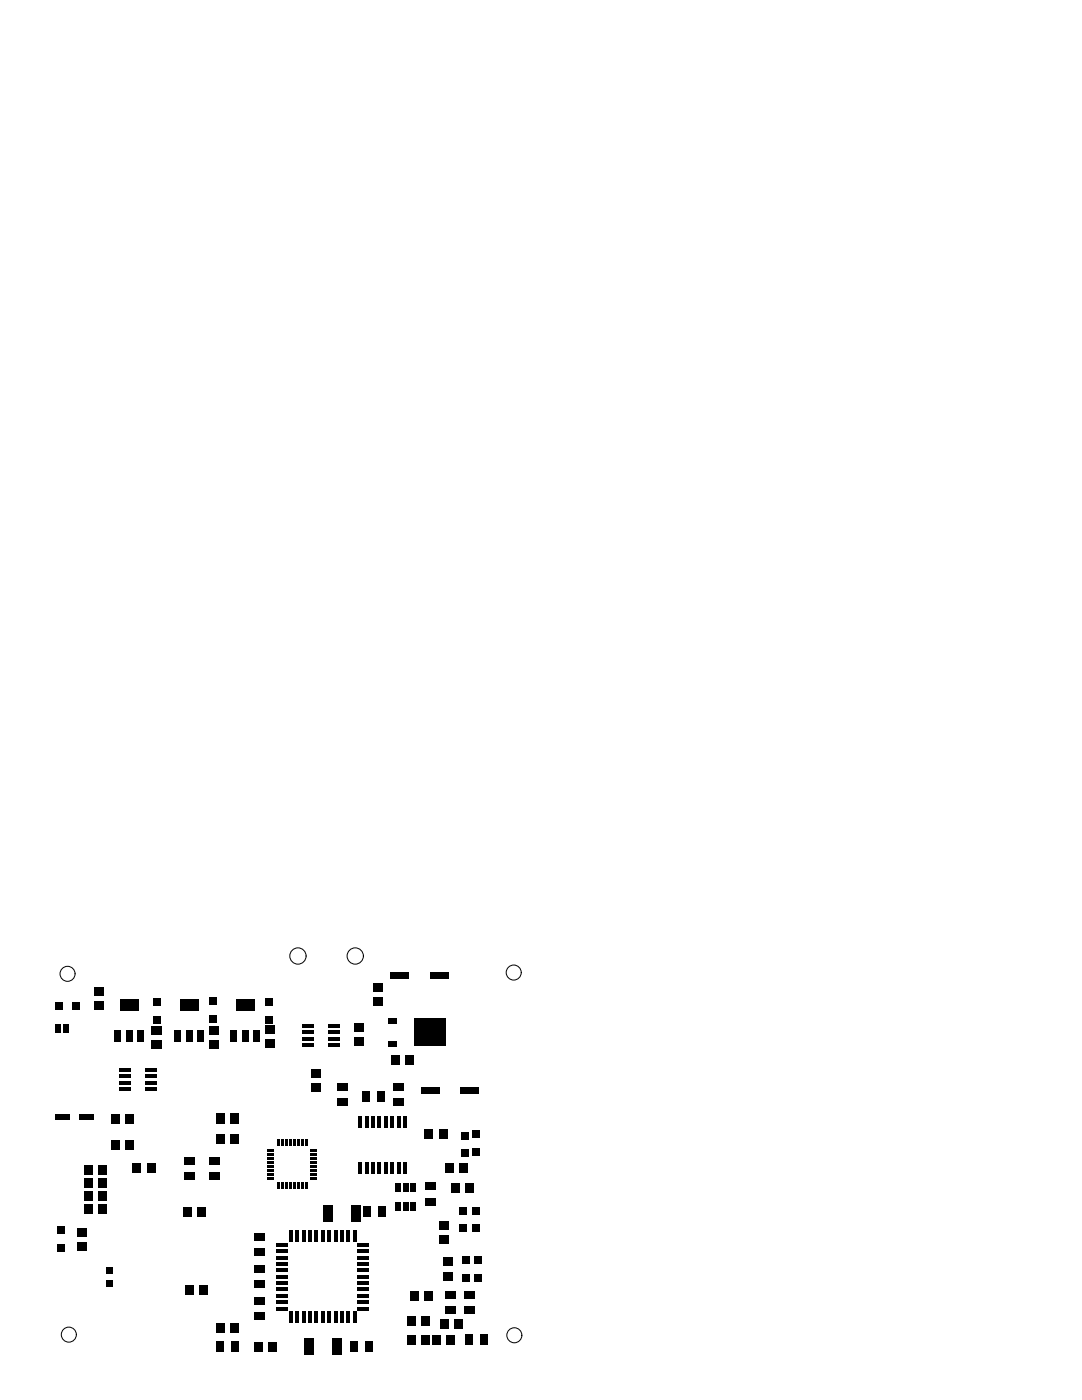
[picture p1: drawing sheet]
<svg xmlns="http://www.w3.org/2000/svg" width="216mm" height="279mm" viewBox="0 0 216 279" stroke-linecap="round" stroke-linejoin="round" font-family="sans-serif">
<g fill="#000">
<path d="M18.8 197.1h1.8v1.6h-1.8zM74.6 196.3h1.8v1.6h-1.8zM78 194.1h3.6v1.3h-3.6zM85.9 194.1h3.6v1.3h-3.6zM11 199.9h1.5v1.5h-1.5zM11 204.5h1.2v1.6h-1.2zM12.5 204.5h1.2v1.6h-1.2zM14.5 199.9h1.5v1.5h-1.5zM18.8 199.9h1.8v1.6h-1.8zM22.9 205.7h1.2v2.3h-1.2zM23.9 214.5h2.2v.6h-2.2zM23.9 213.2h2.2v.6h-2.2z"/>
<path d="M23.9 215.8h2.2v.6h-2.2zM23.9 217h2.2v.6h-2.2zM24 199.5h3.6v2.2h-3.6zM25.2 205.7h1.2v2.3h-1.2zM27.5 205.7h1.2v2.3h-1.2zM29.1 214.5h2.2v.6h-2.2zM29.1 213.2h2.2v.6h-2.2zM29.1 215.8h2.2v.6h-2.2zM29.1 217h2.2v.6h-2.2zM30.3 204.8h2v1.6h-2zM30.3 207.6h2v1.6h-2zM30.5 199.2h1.5v1.5h-1.5z"/>
<path d="M30.5 202.7h1.5v1.5h-1.5zM34.8 205.7h1.2v2.3h-1.2zM35.9 199.5h3.6v2.2h-3.6zM37.1 205.7h1.2v2.3h-1.2zM39.4 205.7h1.3v2.3h-1.3zM41.8 207.7h1.8v1.6h-1.8zM41.8 204.8h1.8v1.6h-1.8zM41.8 199.1h1.5v1.5h-1.5zM41.8 202.6h1.5v1.5h-1.5zM46 205.7h1.2v2.3h-1.2zM47.1 199.5h3.6v2.2h-3.6zM48.3 205.7h1.2v2.3h-1.2z"/>
<path d="M50.6 205.7h1.2v2.3h-1.2zM53 207.4h1.8v1.6h-1.8zM53 204.6h1.8v1.6h-1.8zM53 199.2h1.5v1.5h-1.5zM53 202.7h1.5v1.5h-1.5zM60.3 205.7h2.2v.6h-2.2zM60.3 204.5h2.2v.6h-2.2zM60.3 207h2.2v.6h-2.2zM60.3 208.3h2.2v.6h-2.2zM62.1 213.4h1.8v1.6h-1.8zM62.1 216.2h1.8v1.6h-1.8zM65.5 205.7h2.2v.6h-2.2z"/>
<path d="M65.5 204.5h2.2v.6h-2.2zM65.5 207h2.2v.6h-2.2zM65.5 208.3h2.2v.6h-2.2zM67.3 216.2h2v1.5h-2zM70.7 204.3h1.8v1.6h-1.8zM70.7 207.1h1.8v1.6h-1.8zM72.2 217.7h1.5v2h-1.5zM74.6 199.2h1.8v1.6h-1.8zM75.2 217.7h1.5v2h-1.5zM77.6 203.3h1.6v1h-1.6zM77.6 207.8h1.6v1h-1.6zM78.2 210.6h1.6v1.8h-1.6z"/>
<path d="M78.5 216.2h2v1.5h-2zM81 210.6h1.6v1.8h-1.6zM82.6 203.3h6.2v5.4h-6.2zM84.1 217.1h3.6v1.3h-3.6zM92 217.1h3.6v1.3h-3.6zM11.1 222.4h2.8v1h-2.8zM15.8 222.4h2.8v1h-2.8zM16.8 232.7h1.6v1.8h-1.6zM16.8 235.2h1.6v1.8h-1.6zM16.8 237.8h1.6v1.8h-1.6zM19.7 232.7h1.6v1.8h-1.6zM19.7 235.2h1.6v1.8h-1.6z"/>
<path d="M19.7 237.8h1.6v1.8h-1.6zM22.2 222.4h1.6v1.8h-1.6zM22.2 227.6h1.6v1.8h-1.6zM25 222.4h1.6v1.8h-1.6zM25 227.6h1.6v1.8h-1.6zM26.5 232.2h1.6v1.8h-1.6zM29.3 232.2h1.6v1.8h-1.6zM36.7 234h2v1.5h-2zM36.7 231h2v1.5h-2zM41.8 234h2v1.5h-2zM41.8 231h2v1.5h-2zM43.1 226.5h1.6v1.8h-1.6z"/>
<path d="M43.3 222.3h1.6v2h-1.6zM46 226.5h1.6v1.8h-1.6zM46.1 222.3h1.6v2h-1.6zM53.4 229.2h1.3v.6h-1.3zM53.4 230h1.3v.6h-1.3zM53.4 230.8h1.3v.6h-1.3zM53.4 231.6h1.3v.6h-1.3zM53.4 232.4h1.3v.6h-1.3zM53.4 233.2h1.3v.6h-1.3zM53.4 234h1.3v.6h-1.3zM53.4 234.8h1.3v.6h-1.3zM55.2 236h.6v1.2h-.6z"/>
<path d="M55.2 227.4h.6v1.3h-.6zM56 236h.6v1.2h-.6zM56 227.4h.6v1.3h-.6zM56.8 236h.6v1.2h-.6zM56.8 227.4h.6v1.3h-.6zM57.6 236h.6v1.2h-.6zM57.6 227.4h.6v1.3h-.6zM58.4 236h.6v1.2h-.6zM58.4 227.4h.6v1.3h-.6zM59.2 236h.6v1.2h-.6zM59.2 227.4h.6v1.3h-.6zM60 236h.6v1.2h-.6z"/>
<path d="M60 227.4h.6v1.3h-.6zM60.8 236h.6v1.2h-.6zM60.8 227.4h.6v1.3h-.6zM62 234.8h1.2v.6h-1.2zM62 234h1.2v.6h-1.2zM62 233.2h1.2v.6h-1.2zM62 232.4h1.2v.6h-1.2zM62 231.6h1.2v.6h-1.2zM62 230.8h1.2v.6h-1.2zM62 230h1.2v.6h-1.2zM62 229.2h1.2v.6h-1.2zM67.3 219.2h2v1.5h-2z"/>
<path d="M71.6 232h.6v2.2h-.6zM71.6 222.8h.6v2.2h-.6zM72.9 232h.6v2.2h-.6zM72.9 222.8h.6v2.2h-.6zM74.1 232h.6v2.2h-.6zM74.1 222.8h.6v2.2h-.6zM75.4 222.8h.6v2.2h-.6zM75.4 232h.6v2.2h-.6zM76.7 222.8h.6v2.2h-.6zM76.7 232h.6v2.2h-.6zM77.9 222.8h.6v2.2h-.6zM77.9 232h.6v2.2h-.6z"/>
<path d="M78.5 219.2h2v1.5h-2zM78.8 236.2h1.2v1.6h-1.2zM79.2 232h.6v2.2h-.6zM79.2 222.8h.6v2.2h-.6zM80.3 236.2h1.2v1.6h-1.2zM80.5 222.8h.6v2.2h-.6zM80.5 232h.6v2.2h-.6zM81.9 236.2h1.1v1.6h-1.1zM84.8 225.4h1.6v1.9h-1.6zM85 236h2v1.5h-2zM87.6 225.4h1.6v1.9h-1.6zM88.9 232.2h1.6v1.8h-1.6z"/>
<path d="M90.1 236.1h1.6v1.8h-1.6zM91.7 232.2h1.6v1.8h-1.6zM92.1 225.9h1.5v1.5h-1.5zM92.1 229.4h1.5v1.5h-1.5zM93 236.1h1.6v1.8h-1.6zM94.1 229.1h1.5v1.5h-1.5zM94.1 225.6h1.5v1.5h-1.5zM11.3 244.8h1.5v1.5h-1.5zM11.3 248.3h1.5v1.5h-1.5zM15.5 245.2h1.8v1.6h-1.8zM15.5 248.1h1.8v1.6h-1.8zM16.9 240.3h1.6v1.8h-1.6z"/>
<path d="M19.7 240.3h1.6v1.8h-1.6zM21.2 255.4h1.3v1.3h-1.3zM21.2 252.9h1.3v1.3h-1.3zM36.6 241.1h1.6v1.8h-1.6zM37.1 256.6h1.6v1.8h-1.6zM39.4 241.1h1.6v1.8h-1.6zM39.9 256.6h1.6v1.8h-1.6zM50.7 249.2h2v1.5h-2zM50.7 246.2h2v1.5h-2zM50.7 255.5h2v1.5h-2zM50.7 252.5h2v1.5h-2zM55.2 248.1h2.2v.6h-2.2z"/>
<path d="M55.2 249.4h2.2v.6h-2.2zM55.2 250.7h2.2v.6h-2.2zM55.2 252h2.2v.6h-2.2zM55.2 253.2h2.2v.6h-2.2zM55.2 254.5h2.2v.6h-2.2zM55.2 255.8h2.2v.6h-2.2zM55.2 257h2.2v.6h-2.2zM55.2 258.3h2.2v.6h-2.2zM57.8 245.6h.6v2.2h-.6zM59 245.6h.6v2.2h-.6zM60.3 245.6h.6v2.2h-.6zM61.6 245.6h.6v2.2h-.6z"/>
<path d="M62.8 245.6h.6v2.2h-.6zM64.1 245.6h.6v2.2h-.6zM64.5 240.5h1.8v3.2h-1.8zM65.4 245.6h.6v2.2h-.6zM66.6 245.6h.6v2.2h-.6zM67.9 245.6h.6v2.2h-.6zM69.2 245.6h.6v2.2h-.6zM70.1 240.5h1.8v3.2h-1.8zM70.5 245.6h.6v2.2h-.6zM71.4 258.3h2.2v.6h-2.2zM71.4 257h2.2v.6h-2.2zM71.4 255.8h2.2v.6h-2.2z"/>
<path d="M71.4 254.5h2.2v.6h-2.2zM71.4 253.2h2.2v.6h-2.2zM71.4 252h2.2v.6h-2.2zM71.4 250.7h2.2v.6h-2.2zM71.4 249.4h2.2v.6h-2.2zM71.4 248.1h2.2v.6h-2.2zM72.6 240.8h1.5v2h-1.5zM75.6 240.8h1.5v2h-1.5zM78.8 240h1.2v1.6h-1.2zM80.3 240h1.2v1.6h-1.2zM81.9 240h1.1v1.6h-1.1zM81.9 257.7h1.6v1.8h-1.6z"/>
<path d="M84.7 257.7h1.6v1.8h-1.6zM85 239h2v1.5h-2zM87.6 246.5h1.8v1.6h-1.8zM87.6 243.7h1.8v1.6h-1.8zM88.4 251.1h1.8v1.6h-1.8zM88.4 253.9h1.8v1.6h-1.8zM88.8 257.6h2v1.5h-2zM91.6 240.9h1.5v1.5h-1.5zM91.6 244.4h1.5v1.5h-1.5zM92.2 250.8h1.5v1.5h-1.5zM92.2 254.3h1.5v1.5h-1.5zM92.6 257.6h2v1.5h-2z"/>
<path d="M94.1 244.4h1.5v1.5h-1.5zM94.1 240.9h1.5v1.5h-1.5zM94.6 250.8h1.5v1.5h-1.5zM94.6 254.3h1.5v1.5h-1.5zM43.1 267.8h1.5v2h-1.5zM43.1 264.1h1.6v1.8h-1.6zM46 264.1h1.6v1.8h-1.6zM46.1 267.8h1.5v2h-1.5zM50.7 261.9h2v1.5h-2zM50.7 258.9h2v1.5h-2zM50.8 267.9h1.6v1.8h-1.6zM53.6 267.9h1.6v1.8h-1.6z"/>
<path d="M55.2 259.6h2.2v.6h-2.2zM55.2 260.8h2.2v.6h-2.2zM57.8 261.8h.6v2.2h-.6zM59 261.8h.6v2.2h-.6zM60.3 261.8h.6v2.2h-.6zM60.7 267.2h1.8v3.2h-1.8zM61.6 261.8h.6v2.2h-.6zM62.8 261.8h.6v2.2h-.6zM64.1 261.8h.6v2.2h-.6zM65.4 261.8h.6v2.2h-.6zM66.3 267.2h1.8v3.2h-1.8zM66.6 261.8h.6v2.2h-.6z"/>
<path d="M67.9 261.8h.6v2.2h-.6zM69.2 261.8h.6v2.2h-.6zM69.9 267.6h1.5v2h-1.5zM70.5 261.8h.6v2.2h-.6zM71.4 260.8h2.2v.6h-2.2zM71.4 259.6h2.2v.6h-2.2zM72.9 267.6h1.5v2h-1.5zM81.2 262.8h1.6v1.8h-1.6zM81.2 266.6h1.6v1.8h-1.6zM84.1 262.8h1.6v1.8h-1.6zM84.1 266.6h1.6v1.8h-1.6zM86.3 266.6h1.6v1.8h-1.6z"/>
<path d="M87.8 263.3h1.6v1.8h-1.6zM88.8 260.6h2v1.5h-2zM89.2 266.6h1.6v1.8h-1.6zM90.7 263.3h1.6v1.8h-1.6zM92.6 260.6h2v1.5h-2zM92.8 266.4h1.5v2h-1.5zM95.8 266.4h1.5v2h-1.5z"/>
</g>
<g fill="none" stroke="#000" stroke-width=".2">
<circle cx="13.5" cy="194.3" r="1.5"/>
<circle cx="59.5" cy="190.8" r="1.63"/>
<circle cx="70.9" cy="190.8" r="1.63"/>
<circle cx="102.5" cy="194.1" r="1.5"/>
<circle cx="13.7" cy="266.4" r="1.5"/>
<circle cx="102.6" cy="266.5" r="1.5"/>
</g>
</svg>
